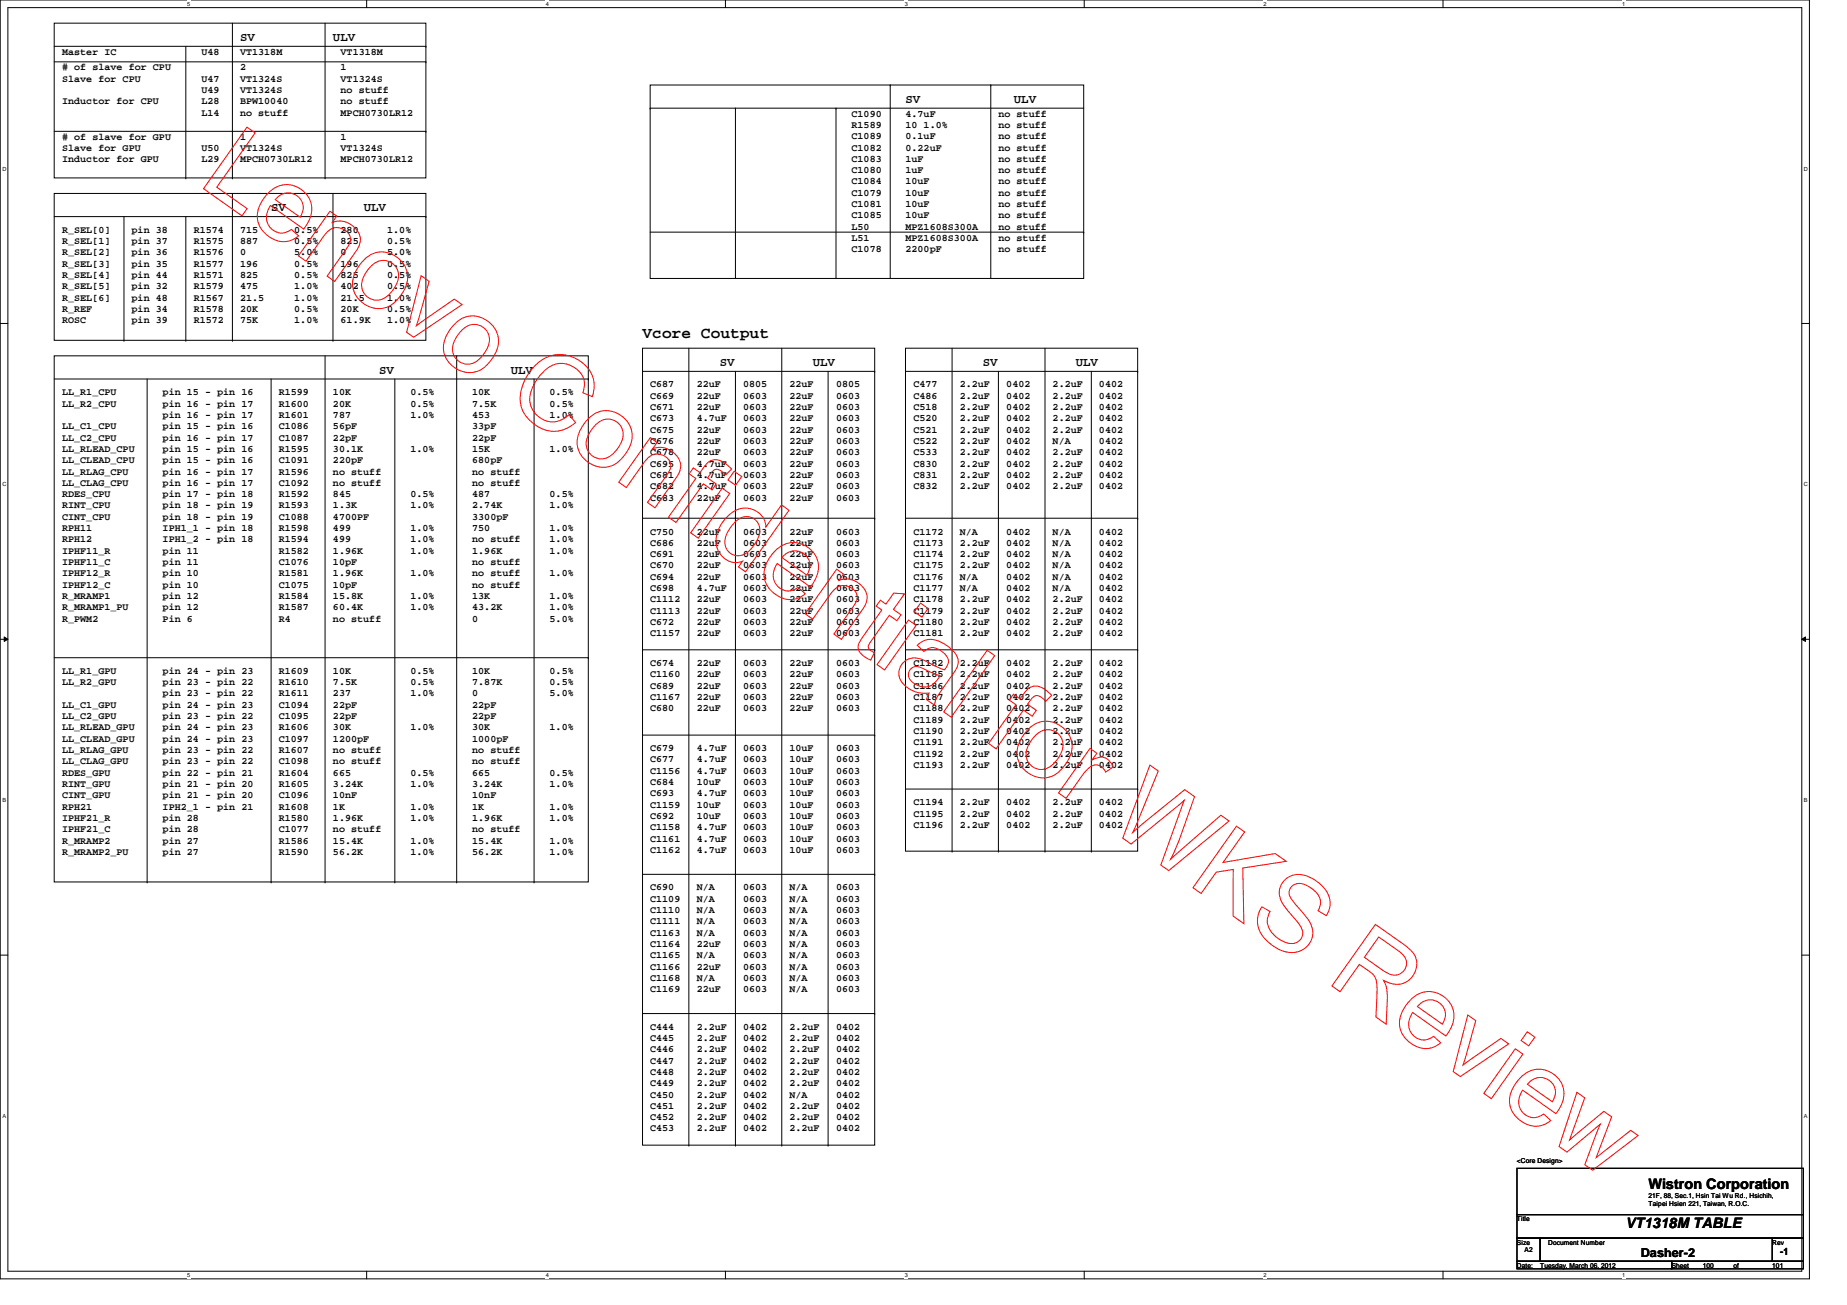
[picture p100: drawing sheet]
<svg xmlns="http://www.w3.org/2000/svg" width="297mm" height="210mm" viewBox="0 0 297 210" stroke-linecap="round" stroke-linejoin="round" font-family="sans-serif">
<defs><g id="words">
<text font-size="2.6" x="103.3" y="54.4">Vcore Coutput</text>
<g font-size="2.3">
<text x="265.1" y="191.3">Wistron Corporation</text>
<text x="261.4" y="197.5">VT1318M TABLE</text>
</g>
<g font-size="2">
<text x="38.6" y="6.6">SV</text>
<text x="53.5" y="6.6">ULV</text>
<text x="145.6" y="16.6">SV</text>
<text x="163.1" y="16.6">ULV</text>
<text x="43.6" y="34">SV</text>
<text x="58.5" y="34">ULV</text>
<text x="115.8" y="58.9">SV</text>
<text x="130.7" y="58.9">ULV</text>
<text x="158.1" y="58.9">SV</text>
<text x="173" y="58.9">ULV</text>
<text x="61" y="60.1">SV</text>
<text x="82.2" y="60.1">ULV</text>
<text x="263.9" y="202.2">Dasher-2</text>
</g>
<g font-size="1.6">
<text x="10" y="8.8">Master IC</text>
<text x="10" y="11.3"># of slave for CPU</text>
<text x="32.4" y="8.8">U48</text>
<text x="38.6" y="11.3">2</text>
<text x="38.6" y="8.8">VT1318M</text>
<text x="54.8" y="11.3">1</text>
<text x="54.8" y="8.8">VT1318M</text>
<text x="10" y="13.1">Slave for CPU</text>
<text x="10" y="16.8">Inductor for CPU</text>
<text x="32.4" y="13.1">U47</text>
<text x="32.4" y="14.9">U49</text>
<text x="32.4" y="16.8">L28</text>
<text x="38.6" y="13.1">VT1324S</text>
<text x="38.6" y="14.9">VT1324S</text>
<text x="38.6" y="16.8">BPW10040</text>
<text x="54.8" y="13.1">VT1324S</text>
<text x="54.8" y="14.9">no stuff</text>
<text x="54.8" y="16.8">no stuff</text>
<text x="10" y="22.5"># of slave for GPU</text>
<text x="32.4" y="18.6">L14</text>
<text x="38.6" y="18.6">no stuff</text>
<text x="38.6" y="22.5">1</text>
<text x="54.8" y="18.6">MPCH0730LR12</text>
<text x="54.8" y="22.5">1</text>
<text x="136.9" y="18.8">C1090</text>
<text x="136.9" y="20.6">R1589</text>
<text x="136.9" y="22.4">C1089</text>
<text x="145.6" y="18.8">4.7uF</text>
<text x="145.6" y="20.6">10 1.0%</text>
<text x="145.6" y="22.4">0.1uF</text>
<text x="160.6" y="18.8">no stuff</text>
<text x="160.6" y="20.6">no stuff</text>
<text x="160.6" y="22.4">no stuff</text>
<text x="10" y="24.3">Slave for GPU</text>
<text x="10" y="26.1">Inductor for GPU</text>
<text x="32.4" y="24.3">U50</text>
<text x="32.4" y="26.1">L29</text>
<text x="38.6" y="24.3">VT1324S</text>
<text x="38.6" y="26.1">MPCH0730LR12</text>
<text x="54.8" y="24.3">VT1324S</text>
<text x="54.8" y="26.1">MPCH0730LR12</text>
<text x="136.9" y="24.2">C1082</text>
<text x="136.9" y="26">C1083</text>
<text x="136.9" y="27.9">C1080</text>
<text x="136.9" y="29.7">C1084</text>
<text x="145.6" y="24.2">0.22uF</text>
<text x="145.6" y="26">1uF</text>
<text x="145.6" y="27.9">1uF</text>
<text x="145.6" y="29.7">10uF</text>
<text x="160.6" y="24.2">no stuff</text>
<text x="160.6" y="26">no stuff</text>
<text x="160.6" y="27.9">no stuff</text>
<text x="160.6" y="29.7">no stuff</text>
<text x="136.9" y="31.5">C1079</text>
<text x="136.9" y="33.3">C1081</text>
<text x="136.9" y="35.1">C1085</text>
<text x="145.6" y="31.5">10uF</text>
<text x="145.6" y="33.3">10uF</text>
<text x="145.6" y="35.1">10uF</text>
<text x="160.6" y="31.5">no stuff</text>
<text x="160.6" y="33.3">no stuff</text>
<text x="160.6" y="35.1">no stuff</text>
<text x="10" y="37.4">R_SEL[0]</text>
<text x="10" y="39.2">R_SEL[1]</text>
<text x="10" y="41.1">R_SEL[2]</text>
<text x="21.2" y="37.4">pin 38</text>
<text x="21.2" y="39.2">pin 37</text>
<text x="21.2" y="41.1">pin 36</text>
<text x="31.2" y="37.4">R1574</text>
<text x="31.2" y="39.2">R1575</text>
<text x="31.2" y="41.1">R1576</text>
<text x="38.6" y="37.4">715</text>
<text x="38.6" y="39.2">887</text>
<text x="38.6" y="41.1">0</text>
<text x="47.3" y="37.4">0.5%</text>
<text x="47.3" y="39.2">0.5%</text>
<text x="47.3" y="41.1">5.0%</text>
<text x="54.8" y="37.4">280</text>
<text x="54.8" y="39.2">825</text>
<text x="54.8" y="41.1">0</text>
<text x="62.3" y="37.4">1.0%</text>
<text x="62.3" y="39.2">0.5%</text>
<text x="62.3" y="41.1">5.0%</text>
<text x="136.9" y="37">L50</text>
<text x="136.9" y="38.8">L51</text>
<text x="136.9" y="40.6">C1078</text>
<text x="145.6" y="37">MPZ1608S300A</text>
<text x="145.6" y="38.8">MPZ1608S300A</text>
<text x="145.6" y="40.6">2200pF</text>
<text x="160.6" y="37">no stuff</text>
<text x="160.6" y="38.8">no stuff</text>
<text x="160.6" y="40.6">no stuff</text>
<text x="10" y="42.9">R_SEL[3]</text>
<text x="10" y="44.7">R_SEL[4]</text>
<text x="10" y="46.5">R_SEL[5]</text>
<text x="21.2" y="42.9">pin 35</text>
<text x="21.2" y="44.7">pin 44</text>
<text x="21.2" y="46.5">pin 32</text>
<text x="31.2" y="42.9">R1577</text>
<text x="31.2" y="44.7">R1571</text>
<text x="31.2" y="46.5">R1579</text>
<text x="38.6" y="42.9">196</text>
<text x="38.6" y="44.7">825</text>
<text x="38.6" y="46.5">475</text>
<text x="47.3" y="42.9">0.5%</text>
<text x="47.3" y="44.7">0.5%</text>
<text x="47.3" y="46.5">1.0%</text>
<text x="54.8" y="42.9">196</text>
<text x="54.8" y="44.7">825</text>
<text x="54.8" y="46.5">402</text>
<text x="62.3" y="42.9">0.5%</text>
<text x="62.3" y="44.7">0.5%</text>
<text x="62.3" y="46.5">0.5%</text>
<text x="10" y="48.3">R_SEL[6]</text>
<text x="10" y="50.2">R_REF</text>
<text x="10" y="52">ROSC</text>
<text x="21.2" y="48.3">pin 48</text>
<text x="21.2" y="50.2">pin 34</text>
<text x="21.2" y="52">pin 39</text>
<text x="31.2" y="48.3">R1567</text>
<text x="31.2" y="50.2">R1578</text>
<text x="31.2" y="52">R1572</text>
<text x="38.6" y="48.3">21.5</text>
<text x="38.6" y="50.2">20K</text>
<text x="38.6" y="52">75K</text>
<text x="47.3" y="48.3">1.0%</text>
<text x="47.3" y="50.2">0.5%</text>
<text x="47.3" y="52">1.0%</text>
<text x="54.8" y="48.3">21.5</text>
<text x="54.8" y="50.2">20K</text>
<text x="54.8" y="52">61.9K</text>
<text x="62.3" y="48.3">1.0%</text>
<text x="62.3" y="50.2">0.5%</text>
<text x="62.3" y="52">1.0%</text>
<text x="10" y="63.6">LL_R1_CPU</text>
<text x="10" y="65.4">LL_R2_CPU</text>
<text x="26.2" y="63.6">pin 15 - pin 16</text>
<text x="26.2" y="65.4">pin 16 - pin 17</text>
<text x="44.8" y="63.6">R1599</text>
<text x="44.8" y="65.4">R1600</text>
<text x="53.5" y="63.6">10K</text>
<text x="53.5" y="65.4">20K</text>
<text x="66" y="63.6">0.5%</text>
<text x="66" y="65.4">0.5%</text>
<text x="75.9" y="63.6">10K</text>
<text x="75.9" y="65.4">7.5K</text>
<text x="88.4" y="63.6">0.5%</text>
<text x="88.4" y="65.4">0.5%</text>
<text x="104.6" y="62.3">C687</text>
<text x="104.6" y="64.1">C669</text>
<text x="104.6" y="66">C671</text>
<text x="112.1" y="62.3">22uF</text>
<text x="112.1" y="64.1">22uF</text>
<text x="112.1" y="66">22uF</text>
<text x="119.5" y="62.3">0805</text>
<text x="119.5" y="64.1">0603</text>
<text x="119.5" y="66">0603</text>
<text x="127" y="62.3">22uF</text>
<text x="127" y="64.1">22uF</text>
<text x="127" y="66">22uF</text>
<text x="134.4" y="62.3">0805</text>
<text x="134.4" y="64.1">0603</text>
<text x="134.4" y="66">0603</text>
<text x="146.9" y="62.3">C477</text>
<text x="146.9" y="64.1">C486</text>
<text x="146.9" y="66">C518</text>
<text x="154.3" y="62.3">2.2uF</text>
<text x="154.3" y="64.1">2.2uF</text>
<text x="154.3" y="66">2.2uF</text>
<text x="161.8" y="62.3">0402</text>
<text x="161.8" y="64.1">0402</text>
<text x="161.8" y="66">0402</text>
<text x="169.3" y="62.3">2.2uF</text>
<text x="169.3" y="64.1">2.2uF</text>
<text x="169.3" y="66">2.2uF</text>
<text x="176.7" y="62.3">0402</text>
<text x="176.7" y="64.1">0402</text>
<text x="176.7" y="66">0402</text>
<text x="10" y="69">LL_C1_CPU</text>
<text x="10" y="70.9">LL_C2_CPU</text>
<text x="26.2" y="67.2">pin 16 - pin 17</text>
<text x="26.2" y="69">pin 15 - pin 16</text>
<text x="26.2" y="70.9">pin 16 - pin 17</text>
<text x="44.8" y="67.2">R1601</text>
<text x="44.8" y="69">C1086</text>
<text x="44.8" y="70.9">C1087</text>
<text x="53.5" y="67.2">787</text>
<text x="53.5" y="69">56pF</text>
<text x="53.5" y="70.9">22pF</text>
<text x="66" y="67.2">1.0%</text>
<text x="75.9" y="67.2">453</text>
<text x="75.9" y="69">33pF</text>
<text x="75.9" y="70.9">22pF</text>
<text x="88.4" y="67.2">1.0%</text>
<text x="104.6" y="67.8">C673</text>
<text x="104.6" y="69.6">C675</text>
<text x="104.6" y="71.4">C676</text>
<text x="112.1" y="67.8">4.7uF</text>
<text x="112.1" y="69.6">22uF</text>
<text x="112.1" y="71.4">22uF</text>
<text x="119.5" y="67.8">0603</text>
<text x="119.5" y="69.6">0603</text>
<text x="119.5" y="71.4">0603</text>
<text x="127" y="67.8">22uF</text>
<text x="127" y="69.6">22uF</text>
<text x="127" y="71.4">22uF</text>
<text x="134.4" y="67.8">0603</text>
<text x="134.4" y="69.6">0603</text>
<text x="134.4" y="71.4">0603</text>
<text x="146.9" y="67.8">C520</text>
<text x="146.9" y="69.6">C521</text>
<text x="146.9" y="71.4">C522</text>
<text x="154.3" y="67.8">2.2uF</text>
<text x="154.3" y="69.6">2.2uF</text>
<text x="154.3" y="71.4">2.2uF</text>
<text x="161.8" y="67.8">0402</text>
<text x="161.8" y="69.6">0402</text>
<text x="161.8" y="71.4">0402</text>
<text x="169.3" y="67.8">2.2uF</text>
<text x="169.3" y="69.6">2.2uF</text>
<text x="169.3" y="71.4">N/A</text>
<text x="176.7" y="67.8">0402</text>
<text x="176.7" y="69.6">0402</text>
<text x="176.7" y="71.4">0402</text>
<text x="10" y="72.7">LL_RLEAD_CPU</text>
<text x="10" y="74.5">LL_CLEAD_CPU</text>
<text x="10" y="76.3">LL_RLAG_CPU</text>
<text x="26.2" y="72.7">pin 15 - pin 16</text>
<text x="26.2" y="74.5">pin 15 - pin 16</text>
<text x="26.2" y="76.3">pin 16 - pin 17</text>
<text x="44.8" y="72.7">R1595</text>
<text x="44.8" y="74.5">C1091</text>
<text x="44.8" y="76.3">R1596</text>
<text x="53.5" y="72.7">30.1K</text>
<text x="53.5" y="74.5">220pF</text>
<text x="53.5" y="76.3">no stuff</text>
<text x="66" y="72.7">1.0%</text>
<text x="75.9" y="72.7">15K</text>
<text x="75.9" y="74.5">680pF</text>
<text x="75.9" y="76.3">no stuff</text>
<text x="88.4" y="72.7">1.0%</text>
<text x="104.6" y="73.2">C678</text>
<text x="104.6" y="75.1">C695</text>
<text x="104.6" y="76.9">C681</text>
<text x="112.1" y="73.2">22uF</text>
<text x="112.1" y="75.1">4.7uF</text>
<text x="112.1" y="76.9">4.7uF</text>
<text x="119.5" y="73.2">0603</text>
<text x="119.5" y="75.1">0603</text>
<text x="119.5" y="76.9">0603</text>
<text x="127" y="73.2">22uF</text>
<text x="127" y="75.1">22uF</text>
<text x="127" y="76.9">22uF</text>
<text x="134.4" y="73.2">0603</text>
<text x="134.4" y="75.1">0603</text>
<text x="134.4" y="76.9">0603</text>
<text x="146.9" y="73.2">C533</text>
<text x="146.9" y="75.1">C830</text>
<text x="146.9" y="76.9">C831</text>
<text x="154.3" y="73.2">2.2uF</text>
<text x="154.3" y="75.1">2.2uF</text>
<text x="154.3" y="76.9">2.2uF</text>
<text x="161.8" y="73.2">0402</text>
<text x="161.8" y="75.1">0402</text>
<text x="161.8" y="76.9">0402</text>
<text x="169.3" y="73.2">2.2uF</text>
<text x="169.3" y="75.1">2.2uF</text>
<text x="169.3" y="76.9">2.2uF</text>
<text x="176.7" y="73.2">0402</text>
<text x="176.7" y="75.1">0402</text>
<text x="176.7" y="76.9">0402</text>
<text x="10" y="78.1">LL_CLAG_CPU</text>
<text x="10" y="80">RDES_CPU</text>
<text x="10" y="81.8">RINT_CPU</text>
<text x="10" y="83.6">CINT_CPU</text>
<text x="26.2" y="78.1">pin 16 - pin 17</text>
<text x="26.2" y="80">pin 17 - pin 18</text>
<text x="26.2" y="81.8">pin 18 - pin 19</text>
<text x="26.2" y="83.6">pin 18 - pin 19</text>
<text x="44.8" y="78.1">C1092</text>
<text x="44.8" y="80">R1592</text>
<text x="44.8" y="81.8">R1593</text>
<text x="44.8" y="83.6">C1088</text>
<text x="53.5" y="78.1">no stuff</text>
<text x="53.5" y="80">845</text>
<text x="53.5" y="81.8">1.3K</text>
<text x="53.5" y="83.6">4700PF</text>
<text x="66" y="80">0.5%</text>
<text x="66" y="81.8">1.0%</text>
<text x="75.9" y="78.1">no stuff</text>
<text x="75.9" y="80">487</text>
<text x="75.9" y="81.8">2.74K</text>
<text x="75.9" y="83.6">3300pF</text>
<text x="88.4" y="80">0.5%</text>
<text x="88.4" y="81.8">1.0%</text>
<text x="104.6" y="78.7">C682</text>
<text x="104.6" y="80.5">C683</text>
<text x="112.1" y="78.7">4.7uF</text>
<text x="112.1" y="80.5">22uF</text>
<text x="119.5" y="78.7">0603</text>
<text x="119.5" y="80.5">0603</text>
<text x="127" y="78.7">22uF</text>
<text x="127" y="80.5">22uF</text>
<text x="134.4" y="78.7">0603</text>
<text x="134.4" y="80.5">0603</text>
<text x="146.9" y="78.7">C832</text>
<text x="154.3" y="78.7">2.2uF</text>
<text x="161.8" y="78.7">0402</text>
<text x="169.3" y="78.7">2.2uF</text>
<text x="176.7" y="78.7">0402</text>
<text x="10" y="85.4">RPH11</text>
<text x="10" y="87.2">RPH12</text>
<text x="10" y="89.1">IPHF11_R</text>
<text x="26.2" y="85.4">IPH1_1 - pin 18</text>
<text x="26.2" y="87.2">IPH1_2 - pin 18</text>
<text x="26.2" y="89.1">pin 11</text>
<text x="44.8" y="85.4">R1598</text>
<text x="44.8" y="87.2">R1594</text>
<text x="44.8" y="89.1">R1582</text>
<text x="53.5" y="85.4">499</text>
<text x="53.5" y="87.2">499</text>
<text x="53.5" y="89.1">1.96K</text>
<text x="66" y="85.4">1.0%</text>
<text x="66" y="87.2">1.0%</text>
<text x="66" y="89.1">1.0%</text>
<text x="75.9" y="85.4">750</text>
<text x="75.9" y="87.2">no stuff</text>
<text x="75.9" y="89.1">1.96K</text>
<text x="88.4" y="85.4">1.0%</text>
<text x="88.4" y="87.2">1.0%</text>
<text x="88.4" y="89.1">1.0%</text>
<text x="104.6" y="86">C750</text>
<text x="104.6" y="87.8">C686</text>
<text x="104.6" y="89.6">C691</text>
<text x="112.1" y="86">22uF</text>
<text x="112.1" y="87.8">22uF</text>
<text x="112.1" y="89.6">22uF</text>
<text x="119.5" y="86">0603</text>
<text x="119.5" y="87.8">0603</text>
<text x="119.5" y="89.6">0603</text>
<text x="127" y="86">22uF</text>
<text x="127" y="87.8">22uF</text>
<text x="127" y="89.6">22uF</text>
<text x="134.4" y="86">0603</text>
<text x="134.4" y="87.8">0603</text>
<text x="134.4" y="89.6">0603</text>
<text x="146.9" y="86">C1172</text>
<text x="146.9" y="87.8">C1173</text>
<text x="146.9" y="89.6">C1174</text>
<text x="154.3" y="86">N/A</text>
<text x="154.3" y="87.8">2.2uF</text>
<text x="154.3" y="89.6">2.2uF</text>
<text x="161.8" y="86">0402</text>
<text x="161.8" y="87.8">0402</text>
<text x="161.8" y="89.6">0402</text>
<text x="169.3" y="86">N/A</text>
<text x="169.3" y="87.8">N/A</text>
<text x="169.3" y="89.6">N/A</text>
<text x="176.7" y="86">0402</text>
<text x="176.7" y="87.8">0402</text>
<text x="176.7" y="89.6">0402</text>
<text x="10" y="90.9">IPHF11_C</text>
<text x="10" y="92.7">IPHF12_R</text>
<text x="10" y="94.5">IPHF12_C</text>
<text x="26.2" y="90.9">pin 11</text>
<text x="26.2" y="92.7">pin 10</text>
<text x="26.2" y="94.5">pin 10</text>
<text x="44.8" y="90.9">C1076</text>
<text x="44.8" y="92.7">R1581</text>
<text x="44.8" y="94.5">C1075</text>
<text x="53.5" y="90.9">10pF</text>
<text x="53.5" y="92.7">1.96K</text>
<text x="53.5" y="94.5">10pF</text>
<text x="66" y="92.7">1.0%</text>
<text x="75.9" y="90.9">no stuff</text>
<text x="75.9" y="92.7">no stuff</text>
<text x="75.9" y="94.5">no stuff</text>
<text x="88.4" y="92.7">1.0%</text>
<text x="104.6" y="91.4">C670</text>
<text x="104.6" y="93.3">C694</text>
<text x="104.6" y="95.1">C698</text>
<text x="112.1" y="91.4">22uF</text>
<text x="112.1" y="93.3">22uF</text>
<text x="112.1" y="95.1">4.7uF</text>
<text x="119.5" y="91.4">0603</text>
<text x="119.5" y="93.3">0603</text>
<text x="119.5" y="95.1">0603</text>
<text x="127" y="91.4">22uF</text>
<text x="127" y="93.3">22uF</text>
<text x="127" y="95.1">22uF</text>
<text x="134.4" y="91.4">0603</text>
<text x="134.4" y="93.3">0603</text>
<text x="134.4" y="95.1">0603</text>
<text x="146.9" y="91.4">C1175</text>
<text x="146.9" y="93.3">C1176</text>
<text x="146.9" y="95.1">C1177</text>
<text x="154.3" y="91.4">2.2uF</text>
<text x="154.3" y="93.3">N/A</text>
<text x="154.3" y="95.1">N/A</text>
<text x="161.8" y="91.4">0402</text>
<text x="161.8" y="93.3">0402</text>
<text x="161.8" y="95.1">0402</text>
<text x="169.3" y="91.4">N/A</text>
<text x="169.3" y="93.3">N/A</text>
<text x="169.3" y="95.1">N/A</text>
<text x="176.7" y="91.4">0402</text>
<text x="176.7" y="93.3">0402</text>
<text x="176.7" y="95.1">0402</text>
<text x="10" y="96.4">R_MRAMP1</text>
<text x="10" y="98.2">R_MRAMP1_PU</text>
<text x="10" y="100">R_PWM2</text>
<text x="26.2" y="96.4">pin 12</text>
<text x="26.2" y="98.2">pin 12</text>
<text x="26.2" y="100">Pin 6</text>
<text x="44.8" y="96.4">R1584</text>
<text x="44.8" y="98.2">R1587</text>
<text x="44.8" y="100">R4</text>
<text x="53.5" y="96.4">15.8K</text>
<text x="53.5" y="98.2">60.4K</text>
<text x="53.5" y="100">no stuff</text>
<text x="66" y="96.4">1.0%</text>
<text x="66" y="98.2">1.0%</text>
<text x="75.9" y="96.4">13K</text>
<text x="75.9" y="98.2">43.2K</text>
<text x="75.9" y="100">0</text>
<text x="88.4" y="96.4">1.0%</text>
<text x="88.4" y="98.2">1.0%</text>
<text x="88.4" y="100">5.0%</text>
<text x="104.6" y="96.9">C1112</text>
<text x="104.6" y="98.7">C1113</text>
<text x="104.6" y="100.5">C672</text>
<text x="112.1" y="96.9">22uF</text>
<text x="112.1" y="98.7">22uF</text>
<text x="112.1" y="100.5">22uF</text>
<text x="119.5" y="96.9">0603</text>
<text x="119.5" y="98.7">0603</text>
<text x="119.5" y="100.5">0603</text>
<text x="127" y="96.9">22uF</text>
<text x="127" y="98.7">22uF</text>
<text x="127" y="100.5">22uF</text>
<text x="134.4" y="96.9">0603</text>
<text x="134.4" y="98.7">0603</text>
<text x="134.4" y="100.5">0603</text>
<text x="146.9" y="96.9">C1178</text>
<text x="146.9" y="98.7">C1179</text>
<text x="146.9" y="100.5">C1180</text>
<text x="154.3" y="96.9">2.2uF</text>
<text x="154.3" y="98.7">2.2uF</text>
<text x="154.3" y="100.5">2.2uF</text>
<text x="161.8" y="96.9">0402</text>
<text x="161.8" y="98.7">0402</text>
<text x="161.8" y="100.5">0402</text>
<text x="169.3" y="96.9">2.2uF</text>
<text x="169.3" y="98.7">2.2uF</text>
<text x="169.3" y="100.5">2.2uF</text>
<text x="176.7" y="96.9">0402</text>
<text x="176.7" y="98.7">0402</text>
<text x="176.7" y="100.5">0402</text>
<text x="104.6" y="102.4">C1157</text>
<text x="104.6" y="107.1">C674</text>
<text x="112.1" y="102.4">22uF</text>
<text x="112.1" y="107.1">22uF</text>
<text x="119.5" y="102.4">0603</text>
<text x="119.5" y="107.1">0603</text>
<text x="127" y="102.4">22uF</text>
<text x="127" y="107.1">22uF</text>
<text x="134.4" y="102.4">0603</text>
<text x="134.4" y="107.1">0603</text>
<text x="146.9" y="102.4">C1181</text>
<text x="146.9" y="107.1">C1182</text>
<text x="154.3" y="102.4">2.2uF</text>
<text x="154.3" y="107.1">2.2uF</text>
<text x="161.8" y="102.4">0402</text>
<text x="161.8" y="107.1">0402</text>
<text x="169.3" y="102.4">2.2uF</text>
<text x="169.3" y="107.1">2.2uF</text>
<text x="176.7" y="107.1">0402</text>
<text x="176.7" y="102.4">0402</text>
<text x="10" y="108.4">LL_R1_GPU</text>
<text x="10" y="110.2">LL_R2_GPU</text>
<text x="10" y="113.8">LL_C1_GPU</text>
<text x="26.2" y="108.4">pin 24 - pin 23</text>
<text x="26.2" y="110.2">pin 23 - pin 22</text>
<text x="26.2" y="112">pin 23 - pin 22</text>
<text x="26.2" y="113.8">pin 24 - pin 23</text>
<text x="44.8" y="108.4">R1609</text>
<text x="44.8" y="110.2">R1610</text>
<text x="44.8" y="112">R1611</text>
<text x="44.8" y="113.8">C1094</text>
<text x="53.5" y="108.4">10K</text>
<text x="53.5" y="110.2">7.5K</text>
<text x="53.5" y="112">237</text>
<text x="53.5" y="113.8">22pF</text>
<text x="66" y="108.4">0.5%</text>
<text x="66" y="110.2">0.5%</text>
<text x="66" y="112">1.0%</text>
<text x="75.9" y="108.4">10K</text>
<text x="75.9" y="110.2">7.87K</text>
<text x="75.9" y="112">0</text>
<text x="75.9" y="113.8">22pF</text>
<text x="88.4" y="108.4">0.5%</text>
<text x="88.4" y="110.2">0.5%</text>
<text x="88.4" y="112">5.0%</text>
<text x="104.6" y="109">C1160</text>
<text x="104.6" y="110.8">C689</text>
<text x="104.6" y="112.6">C1167</text>
<text x="112.1" y="109">22uF</text>
<text x="112.1" y="110.8">22uF</text>
<text x="112.1" y="112.6">22uF</text>
<text x="119.5" y="109">0603</text>
<text x="119.5" y="110.8">0603</text>
<text x="119.5" y="112.6">0603</text>
<text x="127" y="109">22uF</text>
<text x="127" y="110.8">22uF</text>
<text x="127" y="112.6">22uF</text>
<text x="134.4" y="109">0603</text>
<text x="134.4" y="110.8">0603</text>
<text x="134.4" y="112.6">0603</text>
<text x="146.9" y="109">C1185</text>
<text x="146.9" y="110.8">C1186</text>
<text x="146.9" y="112.6">C1187</text>
<text x="154.3" y="109">2.2uF</text>
<text x="154.3" y="110.8">2.2uF</text>
<text x="154.3" y="112.6">2.2uF</text>
<text x="161.8" y="109">0402</text>
<text x="161.8" y="110.8">0402</text>
<text x="161.8" y="112.6">0402</text>
<text x="169.3" y="109">2.2uF</text>
<text x="169.3" y="110.8">2.2uF</text>
<text x="169.3" y="112.6">2.2uF</text>
<text x="176.7" y="109">0402</text>
<text x="176.7" y="110.8">0402</text>
<text x="176.7" y="112.6">0402</text>
<text x="10" y="115.7">LL_C2_GPU</text>
<text x="10" y="117.5">LL_RLEAD_GPU</text>
<text x="10" y="119.3">LL_CLEAD_GPU</text>
<text x="26.2" y="115.7">pin 23 - pin 22</text>
<text x="26.2" y="117.5">pin 24 - pin 23</text>
<text x="26.2" y="119.3">pin 24 - pin 23</text>
<text x="44.8" y="115.7">C1095</text>
<text x="44.8" y="117.5">R1606</text>
<text x="44.8" y="119.3">C1097</text>
<text x="53.5" y="115.7">22pF</text>
<text x="53.5" y="117.5">30K</text>
<text x="53.5" y="119.3">1200pF</text>
<text x="66" y="117.5">1.0%</text>
<text x="75.9" y="115.7">22pF</text>
<text x="75.9" y="117.5">30K</text>
<text x="75.9" y="119.3">1000pF</text>
<text x="88.4" y="117.5">1.0%</text>
<text x="104.6" y="114.4">C680</text>
<text x="112.1" y="114.4">22uF</text>
<text x="119.5" y="114.4">0603</text>
<text x="127" y="114.4">22uF</text>
<text x="134.4" y="114.4">0603</text>
<text x="146.9" y="114.4">C1188</text>
<text x="146.9" y="116.2">C1189</text>
<text x="146.9" y="118.1">C1190</text>
<text x="146.9" y="119.9">C1191</text>
<text x="154.3" y="114.4">2.2uF</text>
<text x="154.3" y="116.2">2.2uF</text>
<text x="154.3" y="118.1">2.2uF</text>
<text x="154.3" y="119.9">2.2uF</text>
<text x="161.8" y="114.4">0402</text>
<text x="161.8" y="116.2">0402</text>
<text x="161.8" y="118.1">0402</text>
<text x="161.8" y="119.9">0402</text>
<text x="169.3" y="114.4">2.2uF</text>
<text x="169.3" y="116.2">2.2uF</text>
<text x="169.3" y="118.1">2.2uF</text>
<text x="169.3" y="119.9">2.2uF</text>
<text x="176.7" y="114.4">0402</text>
<text x="176.7" y="116.2">0402</text>
<text x="176.7" y="118.1">0402</text>
<text x="176.7" y="119.9">0402</text>
<text x="10" y="121.1">LL_RLAG_GPU</text>
<text x="10" y="122.9">LL_CLAG_GPU</text>
<text x="10" y="124.8">RDES_GPU</text>
<text x="26.2" y="121.1">pin 23 - pin 22</text>
<text x="26.2" y="122.9">pin 23 - pin 22</text>
<text x="26.2" y="124.8">pin 22 - pin 21</text>
<text x="44.8" y="121.1">R1607</text>
<text x="44.8" y="122.9">C1098</text>
<text x="44.8" y="124.8">R1604</text>
<text x="53.5" y="121.1">no stuff</text>
<text x="53.5" y="122.9">no stuff</text>
<text x="53.5" y="124.8">665</text>
<text x="66" y="124.8">0.5%</text>
<text x="75.9" y="121.1">no stuff</text>
<text x="75.9" y="122.9">no stuff</text>
<text x="75.9" y="124.8">665</text>
<text x="88.4" y="124.8">0.5%</text>
<text x="104.6" y="120.8">C679</text>
<text x="104.6" y="122.6">C677</text>
<text x="104.6" y="124.5">C1156</text>
<text x="112.1" y="120.8">4.7uF</text>
<text x="112.1" y="122.6">4.7uF</text>
<text x="112.1" y="124.5">4.7uF</text>
<text x="119.5" y="120.8">0603</text>
<text x="119.5" y="122.6">0603</text>
<text x="119.5" y="124.5">0603</text>
<text x="127" y="120.8">10uF</text>
<text x="127" y="122.6">10uF</text>
<text x="127" y="124.5">10uF</text>
<text x="134.4" y="120.8">0603</text>
<text x="134.4" y="122.6">0603</text>
<text x="134.4" y="124.5">0603</text>
<text x="146.9" y="121.7">C1192</text>
<text x="146.9" y="123.5">C1193</text>
<text x="154.3" y="121.7">2.2uF</text>
<text x="154.3" y="123.5">2.2uF</text>
<text x="161.8" y="121.7">0402</text>
<text x="161.8" y="123.5">0402</text>
<text x="169.3" y="121.7">2.2uF</text>
<text x="169.3" y="123.5">2.2uF</text>
<text x="176.7" y="121.7">0402</text>
<text x="176.7" y="123.5">0402</text>
<text x="10" y="126.6">RINT_GPU</text>
<text x="10" y="128.4">CINT_GPU</text>
<text x="10" y="130.2">RPH21</text>
<text x="26.2" y="126.6">pin 21 - pin 20</text>
<text x="26.2" y="128.4">pin 21 - pin 20</text>
<text x="26.2" y="130.2">IPH2_1 - pin 21</text>
<text x="44.8" y="126.6">R1605</text>
<text x="44.8" y="128.4">C1096</text>
<text x="44.8" y="130.2">R1608</text>
<text x="53.5" y="126.6">3.24K</text>
<text x="53.5" y="128.4">10nF</text>
<text x="53.5" y="130.2">1K</text>
<text x="66" y="126.6">1.0%</text>
<text x="66" y="130.2">1.0%</text>
<text x="75.9" y="126.6">3.24K</text>
<text x="75.9" y="128.4">10nF</text>
<text x="75.9" y="130.2">1K</text>
<text x="88.4" y="126.6">1.0%</text>
<text x="88.4" y="130.2">1.0%</text>
<text x="104.6" y="126.3">C684</text>
<text x="104.6" y="128.1">C693</text>
<text x="104.6" y="129.9">C1159</text>
<text x="104.6" y="131.7">C692</text>
<text x="112.1" y="126.3">10uF</text>
<text x="112.1" y="128.1">4.7uF</text>
<text x="112.1" y="129.9">10uF</text>
<text x="112.1" y="131.7">10uF</text>
<text x="119.5" y="126.3">0603</text>
<text x="119.5" y="128.1">0603</text>
<text x="119.5" y="129.9">0603</text>
<text x="119.5" y="131.7">0603</text>
<text x="127" y="126.3">10uF</text>
<text x="127" y="128.1">10uF</text>
<text x="127" y="129.9">10uF</text>
<text x="127" y="131.7">10uF</text>
<text x="134.4" y="126.3">0603</text>
<text x="134.4" y="128.1">0603</text>
<text x="134.4" y="129.9">0603</text>
<text x="134.4" y="131.7">0603</text>
<text x="146.9" y="129.5">C1194</text>
<text x="146.9" y="131.4">C1195</text>
<text x="154.3" y="129.5">2.2uF</text>
<text x="154.3" y="131.4">2.2uF</text>
<text x="161.8" y="129.5">0402</text>
<text x="161.8" y="131.4">0402</text>
<text x="169.3" y="129.5">2.2uF</text>
<text x="169.3" y="131.4">2.2uF</text>
<text x="176.7" y="129.5">0402</text>
<text x="176.7" y="131.4">0402</text>
<text x="10" y="132">IPHF21_R</text>
<text x="10" y="133.9">IPHF21_C</text>
<text x="10" y="135.7">R_MRAMP2</text>
<text x="10" y="137.5">R_MRAMP2_PU</text>
<text x="26.2" y="132">pin 28</text>
<text x="26.2" y="133.9">pin 28</text>
<text x="26.2" y="135.7">pin 27</text>
<text x="26.2" y="137.5">pin 27</text>
<text x="44.8" y="132">R1580</text>
<text x="44.8" y="133.9">C1077</text>
<text x="44.8" y="135.7">R1586</text>
<text x="44.8" y="137.5">R1590</text>
<text x="53.5" y="132">1.96K</text>
<text x="53.5" y="133.9">no stuff</text>
<text x="53.5" y="135.7">15.4K</text>
<text x="53.5" y="137.5">56.2K</text>
<text x="66" y="132">1.0%</text>
<text x="66" y="135.7">1.0%</text>
<text x="66" y="137.5">1.0%</text>
<text x="75.9" y="132">1.96K</text>
<text x="75.9" y="133.9">no stuff</text>
<text x="75.9" y="135.7">15.4K</text>
<text x="75.9" y="137.5">56.2K</text>
<text x="88.4" y="132">1.0%</text>
<text x="88.4" y="135.7">1.0%</text>
<text x="88.4" y="137.5">1.0%</text>
<text x="104.6" y="133.6">C1158</text>
<text x="104.6" y="135.4">C1161</text>
<text x="104.6" y="137.2">C1162</text>
<text x="112.1" y="133.6">4.7uF</text>
<text x="112.1" y="135.4">4.7uF</text>
<text x="112.1" y="137.2">4.7uF</text>
<text x="119.5" y="133.6">0603</text>
<text x="119.5" y="135.4">0603</text>
<text x="119.5" y="137.2">0603</text>
<text x="127" y="133.6">10uF</text>
<text x="127" y="135.4">10uF</text>
<text x="127" y="137.2">10uF</text>
<text x="134.4" y="133.6">0603</text>
<text x="134.4" y="135.4">0603</text>
<text x="134.4" y="137.2">0603</text>
<text x="146.9" y="133.2">C1196</text>
<text x="154.3" y="133.2">2.2uF</text>
<text x="161.8" y="133.2">0402</text>
<text x="169.3" y="133.2">2.2uF</text>
<text x="176.7" y="133.2">0402</text>
<text x="104.6" y="143.2">C690</text>
<text x="112.1" y="143.2">N/A</text>
<text x="119.5" y="143.2">0603</text>
<text x="127" y="143.2">N/A</text>
<text x="134.4" y="143.2">0603</text>
<text x="104.6" y="145">C1109</text>
<text x="104.6" y="146.9">C1110</text>
<text x="104.6" y="148.7">C1111</text>
<text x="112.1" y="145">N/A</text>
<text x="112.1" y="146.9">N/A</text>
<text x="112.1" y="148.7">N/A</text>
<text x="119.5" y="145">0603</text>
<text x="119.5" y="146.9">0603</text>
<text x="119.5" y="148.7">0603</text>
<text x="127" y="145">N/A</text>
<text x="127" y="146.9">N/A</text>
<text x="127" y="148.7">N/A</text>
<text x="134.4" y="145">0603</text>
<text x="134.4" y="146.9">0603</text>
<text x="134.4" y="148.7">0603</text>
<text x="104.6" y="150.5">C1163</text>
<text x="104.6" y="152.3">C1164</text>
<text x="104.6" y="154.1">C1165</text>
<text x="104.6" y="156">C1166</text>
<text x="112.1" y="150.5">N/A</text>
<text x="112.1" y="152.3">22uF</text>
<text x="112.1" y="154.1">N/A</text>
<text x="112.1" y="156">22uF</text>
<text x="119.5" y="150.5">0603</text>
<text x="119.5" y="152.3">0603</text>
<text x="119.5" y="154.1">0603</text>
<text x="119.5" y="156">0603</text>
<text x="127" y="150.5">N/A</text>
<text x="127" y="152.3">N/A</text>
<text x="127" y="154.1">N/A</text>
<text x="127" y="156">N/A</text>
<text x="134.4" y="150.5">0603</text>
<text x="134.4" y="152.3">0603</text>
<text x="134.4" y="154.1">0603</text>
<text x="134.4" y="156">0603</text>
<text x="104.6" y="157.8">C1168</text>
<text x="104.6" y="159.6">C1169</text>
<text x="112.1" y="157.8">N/A</text>
<text x="112.1" y="159.6">22uF</text>
<text x="119.5" y="157.8">0603</text>
<text x="119.5" y="159.6">0603</text>
<text x="127" y="157.8">N/A</text>
<text x="127" y="159.6">N/A</text>
<text x="134.4" y="157.8">0603</text>
<text x="134.4" y="159.6">0603</text>
<text x="104.6" y="165.6">C444</text>
<text x="104.6" y="167.4">C445</text>
<text x="112.1" y="165.6">2.2uF</text>
<text x="112.1" y="167.4">2.2uF</text>
<text x="119.5" y="165.6">0402</text>
<text x="119.5" y="167.4">0402</text>
<text x="127" y="165.6">2.2uF</text>
<text x="127" y="167.4">2.2uF</text>
<text x="134.4" y="165.6">0402</text>
<text x="134.4" y="167.4">0402</text>
<text x="104.6" y="169.2">C446</text>
<text x="104.6" y="171.1">C447</text>
<text x="104.6" y="172.9">C448</text>
<text x="112.1" y="169.2">2.2uF</text>
<text x="112.1" y="171.1">2.2uF</text>
<text x="112.1" y="172.9">2.2uF</text>
<text x="119.5" y="169.2">0402</text>
<text x="119.5" y="171.1">0402</text>
<text x="119.5" y="172.9">0402</text>
<text x="127" y="169.2">2.2uF</text>
<text x="127" y="171.1">2.2uF</text>
<text x="127" y="172.9">2.2uF</text>
<text x="134.4" y="169.2">0402</text>
<text x="134.4" y="171.1">0402</text>
<text x="134.4" y="172.9">0402</text>
<text x="104.6" y="174.7">C449</text>
<text x="104.6" y="176.5">C450</text>
<text x="104.6" y="178.4">C451</text>
<text x="112.1" y="174.7">2.2uF</text>
<text x="112.1" y="176.5">2.2uF</text>
<text x="112.1" y="178.4">2.2uF</text>
<text x="119.5" y="174.7">0402</text>
<text x="119.5" y="176.5">0402</text>
<text x="119.5" y="178.4">0402</text>
<text x="127" y="174.7">2.2uF</text>
<text x="127" y="176.5">N/A</text>
<text x="127" y="178.4">2.2uF</text>
<text x="134.4" y="174.7">0402</text>
<text x="134.4" y="176.5">0402</text>
<text x="134.4" y="178.4">0402</text>
<text x="104.6" y="180.2">C452</text>
<text x="104.6" y="182">C453</text>
<text x="112.1" y="180.2">2.2uF</text>
<text x="112.1" y="182">2.2uF</text>
<text x="119.5" y="180.2">0402</text>
<text x="119.5" y="182">0402</text>
<text x="127" y="180.2">2.2uF</text>
<text x="127" y="182">2.2uF</text>
<text x="134.4" y="180.2">0402</text>
<text x="134.4" y="182">0402</text>
<text x="286.3" y="201.9">-1</text>
</g>
<g font-size="1.1">
<text x="244" y="187.1">&lt;Core Design&gt;</text>
<text x="244" y="196.4">Title</text>
<text x="265.1" y="192.7">21F, 88, Sec.1, Hsin Tai Wu Rd., Hsichih,</text>
<text x="265.1" y="194.1">Taipei Hsien 221, Taiwan, R.O.C.</text>
<text x="244" y="200.2">Size</text>
<text x="244" y="203.9">Date:</text>
<text x="245.2" y="201.4">A2</text>
<text x="247.7" y="203.9">Tuesday, March 06, 2012</text>
<text x="249" y="200.2">Document Number</text>
<text x="268.9" y="203.9">Sheet</text>
<text x="273.9" y="203.9">100</text>
<text x="278.8" y="203.9">of</text>
<text x="285" y="200.2">Rev</text>
<text x="285" y="203.9">101</text>
</g>
<g font-size=".9">
<text x="30.1" y=".9">5</text>
<text x="87.8" y=".9">4</text>
<text x="145.5" y=".9">3</text>
<text x="203.2" y=".9">2</text>
<text x="260.9" y=".9">1</text>
<text x=".4" y="27.4">D</text>
<text x="290.1" y="27.4">D</text>
<text x=".4" y="78.2">C</text>
<text x="290.1" y="78.2">C</text>
<text x=".4" y="129">B</text>
<text x="290.1" y="129">B</text>
<text x=".4" y="179.8">A</text>
<text x="290.1" y="179.8">A</text>
<text x="30.1" y="205.4">5</text>
<text x="87.8" y="205.4">4</text>
<text x="145.5" y="205.4">3</text>
<text x="203.2" y="205.4">2</text>
<text x="260.9" y="205.4">1</text>
</g>
</g></defs>
<path d="M0 0h291v205.7h-291zM1.3 1.2h288.5v203.3h-288.5z" fill="none" stroke="#000" stroke-width=".16"/>
<g fill="#fff">
<path d="M30.1 .1h.5v1h-.5z"/>
<path d="M30.1 204.6h.5v1h-.5z"/>
</g>
<path d="M59 0v1.2M59 204.5v1.2" fill="none" stroke="#000" stroke-width=".16"/>
<g fill="#fff">
<path d="M87.8 .1h.5v1h-.5z"/>
<path d="M87.8 204.6h.5v1h-.5z"/>
</g>
<path d="M116.7 0v1.2M116.7 204.5v1.2" fill="none" stroke="#000" stroke-width=".16"/>
<g fill="#fff">
<path d="M145.5 .1h.5v1h-.5z"/>
<path d="M145.5 204.6h.5v1h-.5z"/>
</g>
<path d="M174.4 0v1.2M174.4 204.5v1.2" fill="none" stroke="#000" stroke-width=".16"/>
<g fill="#fff">
<path d="M203.2 .1h.5v1h-.5z"/>
<path d="M203.2 204.6h.5v1h-.5z"/>
</g>
<path d="M232.1 0v1.2M232.1 204.5v1.2" fill="none" stroke="#000" stroke-width=".16"/>
<g fill="#fff">
<path d="M260.9 .1h.5v1h-.5z"/>
<path d="M260.9 204.6h.5v1h-.5z"/>
<path d="M.4 26.6h.6v1h-.6z"/>
<path d="M290.1 26.6h.6v1h-.6z"/>
<path d="M.4 77.4h.6v1h-.6z"/>
<path d="M290.1 77.4h.6v1h-.6z"/>
</g>
<path d="M0 52h1.3M289.8 52h1.2" fill="none" stroke="#000" stroke-width=".16"/>
<g fill="#fff">
<path d="M.4 128.2h.6v1h-.6z"/>
<path d="M290.1 128.2h.6v1h-.6z"/>
</g>
<path d="M0 102.8h1.3M.7 102.4l.6 .4-.6 .4zM289.8 102.8l.6-.4v.8zM289.8 102.8h1.2" fill="none" stroke="#000" stroke-width=".16"/>
<path d="M.7 102.4l.6 .4-.6 .4zM289.8 102.8l.6-.4v.8z" fill="#000"/>
<g fill="#fff">
<path d="M.4 179h.5v1h-.5z"/>
<path d="M290.1 179h.6v1h-.6z"/>
</g>
<g fill="none" stroke="#000" stroke-width=".16">
<path d="M8.7 3.7h59.8v24.9h-59.8zM8.7 7.5h59.8M8.7 9.9h59.8M29.9 7.5v21.1M37.4 3.7v24.9M52.3 3.7v24.9M68.5 7.5h.1M68.5 9.9h.1M104.6 13.7h69.7v31.1h-69.7zM104.6 17.4h.1M104.6 17.4h69.7M118.3 17.4h.1"/>
<path d="M118.3 17.4v27.4M134.4 17.4h.1M134.4 17.4v27.4M143.2 13.7h.1M143.2 13.7v31.1M159.3 13.7h.1M159.3 13.7v31.1M8.7 31.1h59.8v23.6h-59.8zM8.7 34.8h59.8M8.7 21.1h59.8M19.9 34.8v19.9M29.9 28.6h.1"/>
<path d="M29.9 34.8v19.9M37.4 28.6h.1M37.4 31.1v23.6M52.3 28.6h.1M53.5 31.1v23.6M68.5 34.8h.1M68.5 21.1h.1M104.6 37.3h69.7M174.3 37.3h.1M8.7 57.2h85.9v84.7h-85.9zM19.9 54.7h.1M29.9 54.7h.1"/>
<path d="M37.4 54.7h.1M52.3 57.2v84.7M53.5 54.7h.1M73.4 57.2v84.7M103.3 56h37.4v128.2h-37.4zM103.3 59.7h37.4M110.8 56v128.2M118.3 59.7v124.5M125.7 56v128.2M133.2 59.7v124.5M140.7 59.7h.1M145.6 56h37.4v80.9h-37.4z"/>
<path d="M145.6 59.7h37.4M153.1 56v80.9M160.6 59.7v77.2M168.1 56v80.9M175.5 59.7v77.2M183 59.7h.1M8.7 61h85.9M23.7 61v80.9M43.6 61v80.9M63.5 61v80.9M85.9 61v80.9M94.6 61h.1"/>
<path d="M103.3 83.4h37.4M140.7 83.4h.1M145.6 83.4h37.4M183 83.4h.1M8.7 105.8h85.9M94.6 105.8h.1M103.3 104.5h37.4M103.3 118.2h37.4M140.7 104.5h.1M140.7 118.2h.1M145.6 104.5h37.4M183 104.5h.1"/>
<path d="M145.6 126.9h37.4M153.1 136.9h.1M160.6 136.9h.1M168.1 136.9h.1M175.5 136.9h.1M183 126.9h.1M0 153.6h1.3M23.7 141.9h.1M43.6 141.9h.1M52.3 141.9h.1M63.5 141.9h.1M73.4 141.9h.1"/>
<path d="M85.9 141.9h.1M103.3 140.6h37.4M140.7 140.6h.1M289.8 153.6h1.2M103.3 163h37.4M140.7 163h.1M110.8 184.2h.1M118.3 184.2h.1M125.7 184.2h.1M133.2 184.2h.1M244 187.9h46v7.5h-46zM244 195.4h46v3.7h-46z"/>
<path d="M244 199.1h3.7v3.8h-3.7zM247.7 199.1h37.3v3.8h-37.3zM285 199.1h5v3.8h-5zM244 202.9h24.9v1.2h-24.9zM268.9 202.9h21.1v1.2h-21.1z"/>
</g>
<g fill="none" stroke="#f00" stroke-width=".16">
<path d="M39.7 20.5l1.3 .9-6.1 8.7 4.8 3.5-.8 1.1-6.2-4.3zM43.3 30.9a4 4 0 0 1 5.6 0 4 4 0 0 1 .2 5.6l-.3 .3-5.3-3.7a2.66 2.66 0 0 0-.5 2.7 2.66 2.66 0 0 0 2.3 1.7 2.85 2.85 0 0 0 1.6-.6l1.1 1a3.8 3.8 0 0 1-5.3-.3 4 4 0 0 1-.3-5.7zM44.6 31.8a2.44 2.44 0 0 1 3.3-.2 2.44 2.44 0 0 1 .4 3.3l-4-2.8zM53.1 34l1.1 .8-.8 1a3.4 3.4 0 0 1 4.5 3l-.1 .5-.4 .8-3.6 5.2-1.2-.9 3.1-4.3a1.9 1.9 0 0 0 .4-2.4 2.25 2.25 0 0 0-3.7-.1l-3.2 4.4-1.2-.8zM58.6 41.7a4.1 4.1 0 0 1 5.7 0 4.1 4.1 0 0 1 .3 5.7 4.1 4.1 0 0 1-5.3 1.9 4.1 4.1 0 0 1-2.3-5.1l.8-1.5zM59.8 42.7a2.5 2.5 0 0 1 3.3-.3 2.5 2.5 0 0 1 .7 3.2 3.9 3.9 0 0 1-3.2 2.7 2.56 2.56 0 0 1-2.3-1.5 2.56 2.56 0 0 1 .4-2.7zM67.7 44.3l1.3 1-2 7.1 6.1-4.3 1.2 .9-7.8 5.2-1.1-.8zM73.2 52a4.1 4.1 0 0 1 5.7 0 4.1 4.1 0 0 1 .3 5.6 4.1 4.1 0 0 1-5.3 2 4.1 4.1 0 0 1-2.3-5.1l.8-1.5zM74.4 53a2.5 2.5 0 0 1 3.3-.3 2.5 2.5 0 0 1 .7 3.2 3.9 3.9 0 0 1-3.2 2.7 2.56 2.56 0 0 1-2.3-1.5 2.56 2.56 0 0 1 .4-2.7zM85.9 58.9a5.5 5.5 0 0 1 5.7-1.6 5.5 5.5 0 0 1 4 4.4l-.1 1-.2 1.1-1.6-.6a3.3 3.3 0 0 0-2-4.5 3.8 3.8 0 0 0-4.6 1.4 5.7 5.7 0 0 0-1.8 5.1 3.6 3.6 0 0 0 6.2 1.5l1.1 1.3a5.1 5.1 0 0 1-7.4-.4 5.2 5.2 0 0 1-.9-6.2l.8-1.5zM94.7 67.2a4.1 4.1 0 0 1 5.7 0 4.1 4.1 0 0 1 .3 5.7 4.1 4.1 0 0 1-5.3 1.9 4.1 4.1 0 0 1-2.3-5.1l.8-1.5zM95.9 68.2a2.5 2.5 0 0 1 3.3-.3 2.5 2.5 0 0 1 .7 3.2 3.9 3.9 0 0 1-3.2 2.7 2.56 2.56 0 0 1-2.3-1.5 2.56 2.56 0 0 1 .4-2.7z"/>
<path d="M104.6 70.4l1.1 .8-.7 1a3.4 3.4 0 0 1 4.5 3l-.2 .5-.4 .8-3.6 5.2-1.2-.9 3.1-4.3a1.9 1.9 0 0 0 .4-2.4 2.25 2.25 0 0 0-3.7-.1l-3.2 4.4-1.2-.8zM111.5 75.3l1.1 .7 .5-.7a2.24 2.24 0 0 1 3.8-.6l.8 .7-1 1a1.79 1.79 0 0 0-1.8-.8l-.4 .3-.7 1 1.4 1-.7 .9-1.4-1-4.4 6.2-1.2-.8 4.4-6.2-1.1-.8zM116.1 78.5l1.3 .9-5.1 7.2-1.2-.9zM118.1 75.8l1.2 .9-1 1.4-1.2-.9zM116.8 83.2a3.6 3.6 0 0 1 6.1 .3l.3 1.3 2.5-3.6 1.2 .9-7 9.9-1.1-.8 .6-.9a3.3 3.3 0 0 1-4.2-3.6 5.7 5.7 0 0 1 1.6-3.5zM118.3 83.9a2.23 2.23 0 0 1 2.9-.5 2.23 2.23 0 0 1 .9 2.8 4.8 4.8 0 0 1-3 3.2 2.26 2.26 0 0 1-2.3-1.1 2.26 2.26 0 0 1 .1-2.5l.6-.9zM124.8 88.5a4 4 0 0 1 5.6 0 4 4 0 0 1 .2 5.6l-.3 .3-5.3-3.8a2.66 2.66 0 0 0-.5 2.8 2.66 2.66 0 0 0 2.3 1.7 2.85 2.85 0 0 0 1.6-.6l1.1 1a3.8 3.8 0 0 1-5.3-.3 4 4 0 0 1-.3-5.7zM126.1 89.4a2.44 2.44 0 0 1 3.3-.2 2.44 2.44 0 0 1 .4 3.3l-4-2.8zM134.6 91.6l1 .7-.7 1a3.4 3.4 0 0 1 4.5 3l-.1 .6-.4 .8-3.6 5.1-1.2-.8 3.1-4.4a1.9 1.9 0 0 0 .4-2.4 2.25 2.25 0 0 0-3.7 0l-3.2 4.4-1.2-.9zM141.6 96.5l.9 .7 1.2-1.8 1.8 .1-1.8 2.5 1.2 .9-.7 .9-1.2-.8-2.9 4.2a.9 .9 0 0 0-.3 1.2l.8 .6-.6 1.2a2.57 2.57 0 0 1-2-2.3l.6-1.2 3.2-4.6-.9-.6zM146.1 99.7l1.2 .9-5 7.2-1.3-.9zM148 97l1.3 .9-1 1.4-1.2-.9z"/>
<path d="M146.5 107.6a1.6 1.6 0 0 1 2 0l2.7 1.1a2.91 2.91 0 0 1-2.5 1.8 2.62 2.62 0 0 1-2.6-2l.1-.5zM147.5 103.8a3.2 3.2 0 0 1 4.4-.2 3.7 3.7 0 0 1 2.2 2.8l-.3 1.2-1.8 2.6a6.9 6.9 0 0 0-1.7 3.2l-1.3-.9 .4-1a4.4 4.4 0 0 1-4.8-2.7 2.57 2.57 0 0 1 1.1-2.6 2.57 2.57 0 0 1 2.7-.1l3.5 1.6a1.66 1.66 0 0 0-.1-2.7 2.15 2.15 0 0 0-2.5-.7l-.7 .5zM158.8 104.6l1.2 .9-7 9.9-1.2-.9zM163 111.7l1.1 .7 .5-.7a2.24 2.24 0 0 1 3.7-.6l.8 .7-.9 1a1.79 1.79 0 0 0-1.8-.8l-.4 .3-.7 1 1.4 1-.7 .9-1.4-1-4.4 6.2-1.2-.8 4.4-6.2-1.1-.8zM165.5 117.2a4.1 4.1 0 0 1 5.6 0 4.1 4.1 0 0 1 .3 5.6 4.1 4.1 0 0 1-5.2 2 4.1 4.1 0 0 1-2.4-5.1l.8-1.5zM166.7 118.2a2.5 2.5 0 0 1 3.3-.3 2.5 2.5 0 0 1 .7 3.2 3.9 3.9 0 0 1-3.3 2.7 2.56 2.56 0 0 1-2.2-1.6 2.56 2.56 0 0 1 .4-2.6zM175.3 120.4l1.1 .7-.8 1.1a2.13 2.13 0 0 1 3.4 1.2l-1.2 .8a1.63 1.63 0 0 0-2.8-.6l-.9 1.1-2.7 3.7-1.2-.9zM184.9 123.1l1.4 .9-4.1 9.9 8.3-6.9 1.6 1.1-2.6 7.3-1.2 2.8 8-7.1 1.4 1-9.7 7.9-1.3-.9 3.7-10.4-8.5 7.1-1.3-1zM198.9 132.9l1.3 .9-3.5 4.9 8.4-1.4 1.8 1.2-7 1.1 .1 9-1.7-1.3v-7.5l-2.7 .5-2.4 3.4-1.3-.9zM206.5 141.7a3.5 3.5 0 0 1 4.4-.5 5 5 0 0 1 3 4.1l-.1 .9-.5 1.1-1.3-.8a2.49 2.49 0 0 0-1.1-3.6 2.6 2.6 0 0 0-2.8-.6 1.6 1.6 0 0 0-.2 2.7l.4 .5a10 10 0 0 1 2.7 3.8 3.3 3.3 0 0 1-4.5 3.7 6.1 6.1 0 0 1-4.2-4.4 4 4 0 0 1 .6-2.7l1.4 .7a2.97 2.97 0 0 0 .9 4.1 3.1 3.1 0 0 0 3.4 .9 1.82 1.82 0 0 0 .3-3l-.5-.6a11.3 11.3 0 0 1-2.6-3.7 2.78 2.78 0 0 1 .7-2.6zM221.2 148.7l4.4 3.1a4.1 4.1 0 0 1 2.3 3.2 3.3 3.3 0 0 1-4.9 2.9l-.5-.2a5.5 5.5 0 0 1 .6 3.1l-.2 3.9-1.6-1.1 .2-4.4a3 3 0 0 0-1.4-3l-1.5-1.1-3.1 4.4-1.3-.9zM221.7 150.7l3.2 2.2a2.18 2.18 0 0 1 1.2 2.6 1.99 1.99 0 0 1-3 1l-3.7-2.5z"/>
<path d="M227 160.7a4 4 0 0 1 5.6 0 4 4 0 0 1 .2 5.6l-.3 .3-5.3-3.7a2.66 2.66 0 0 0-.5 2.7 2.66 2.66 0 0 0 2.3 1.7 2.85 2.85 0 0 0 1.6-.6l1.1 1a3.8 3.8 0 0 1-5.3-.3 4 4 0 0 1-.3-5.7zM228.3 161.6a2.44 2.44 0 0 1 3.3-.2 2.44 2.44 0 0 1 .4 3.3l-4-2.8zM236.1 163.3l1.2 .9-2 7.1 6.1-4.3 1.2 .9-7.8 5.3-1.1-.8zM243.7 168.7l1.2 .9-5.1 7.1-1.2-.8zM244.7 173.2a4 4 0 0 1 5.6 0 4 4 0 0 1 .2 5.6l-.3 .3-5.3-3.8a2.66 2.66 0 0 0-.5 2.8 2.66 2.66 0 0 0 2.3 1.7 2.86 2.86 0 0 0 1.6-.6l1.1 1a3.8 3.8 0 0 1-5.3-.3 4 4 0 0 1-.3-5.7zM245.6 166l1.2 .8-1 1.4-1.2-.8zM245.9 174.1a2.44 2.44 0 0 1 3.4-.2 2.44 2.44 0 0 1 .4 3.3l-4.1-2.8zM253.6 175.7l1.3 .9-2.5 6.8 5.5-4.6 1.3 .8-2.5 6.6 5.6-4.4 1.1 .8-7.3 5.6-1.2-.9 2.5-6.5-5.4 4.5-1.3-.9z"/>
</g>
<use href="#words"/>
</svg>
